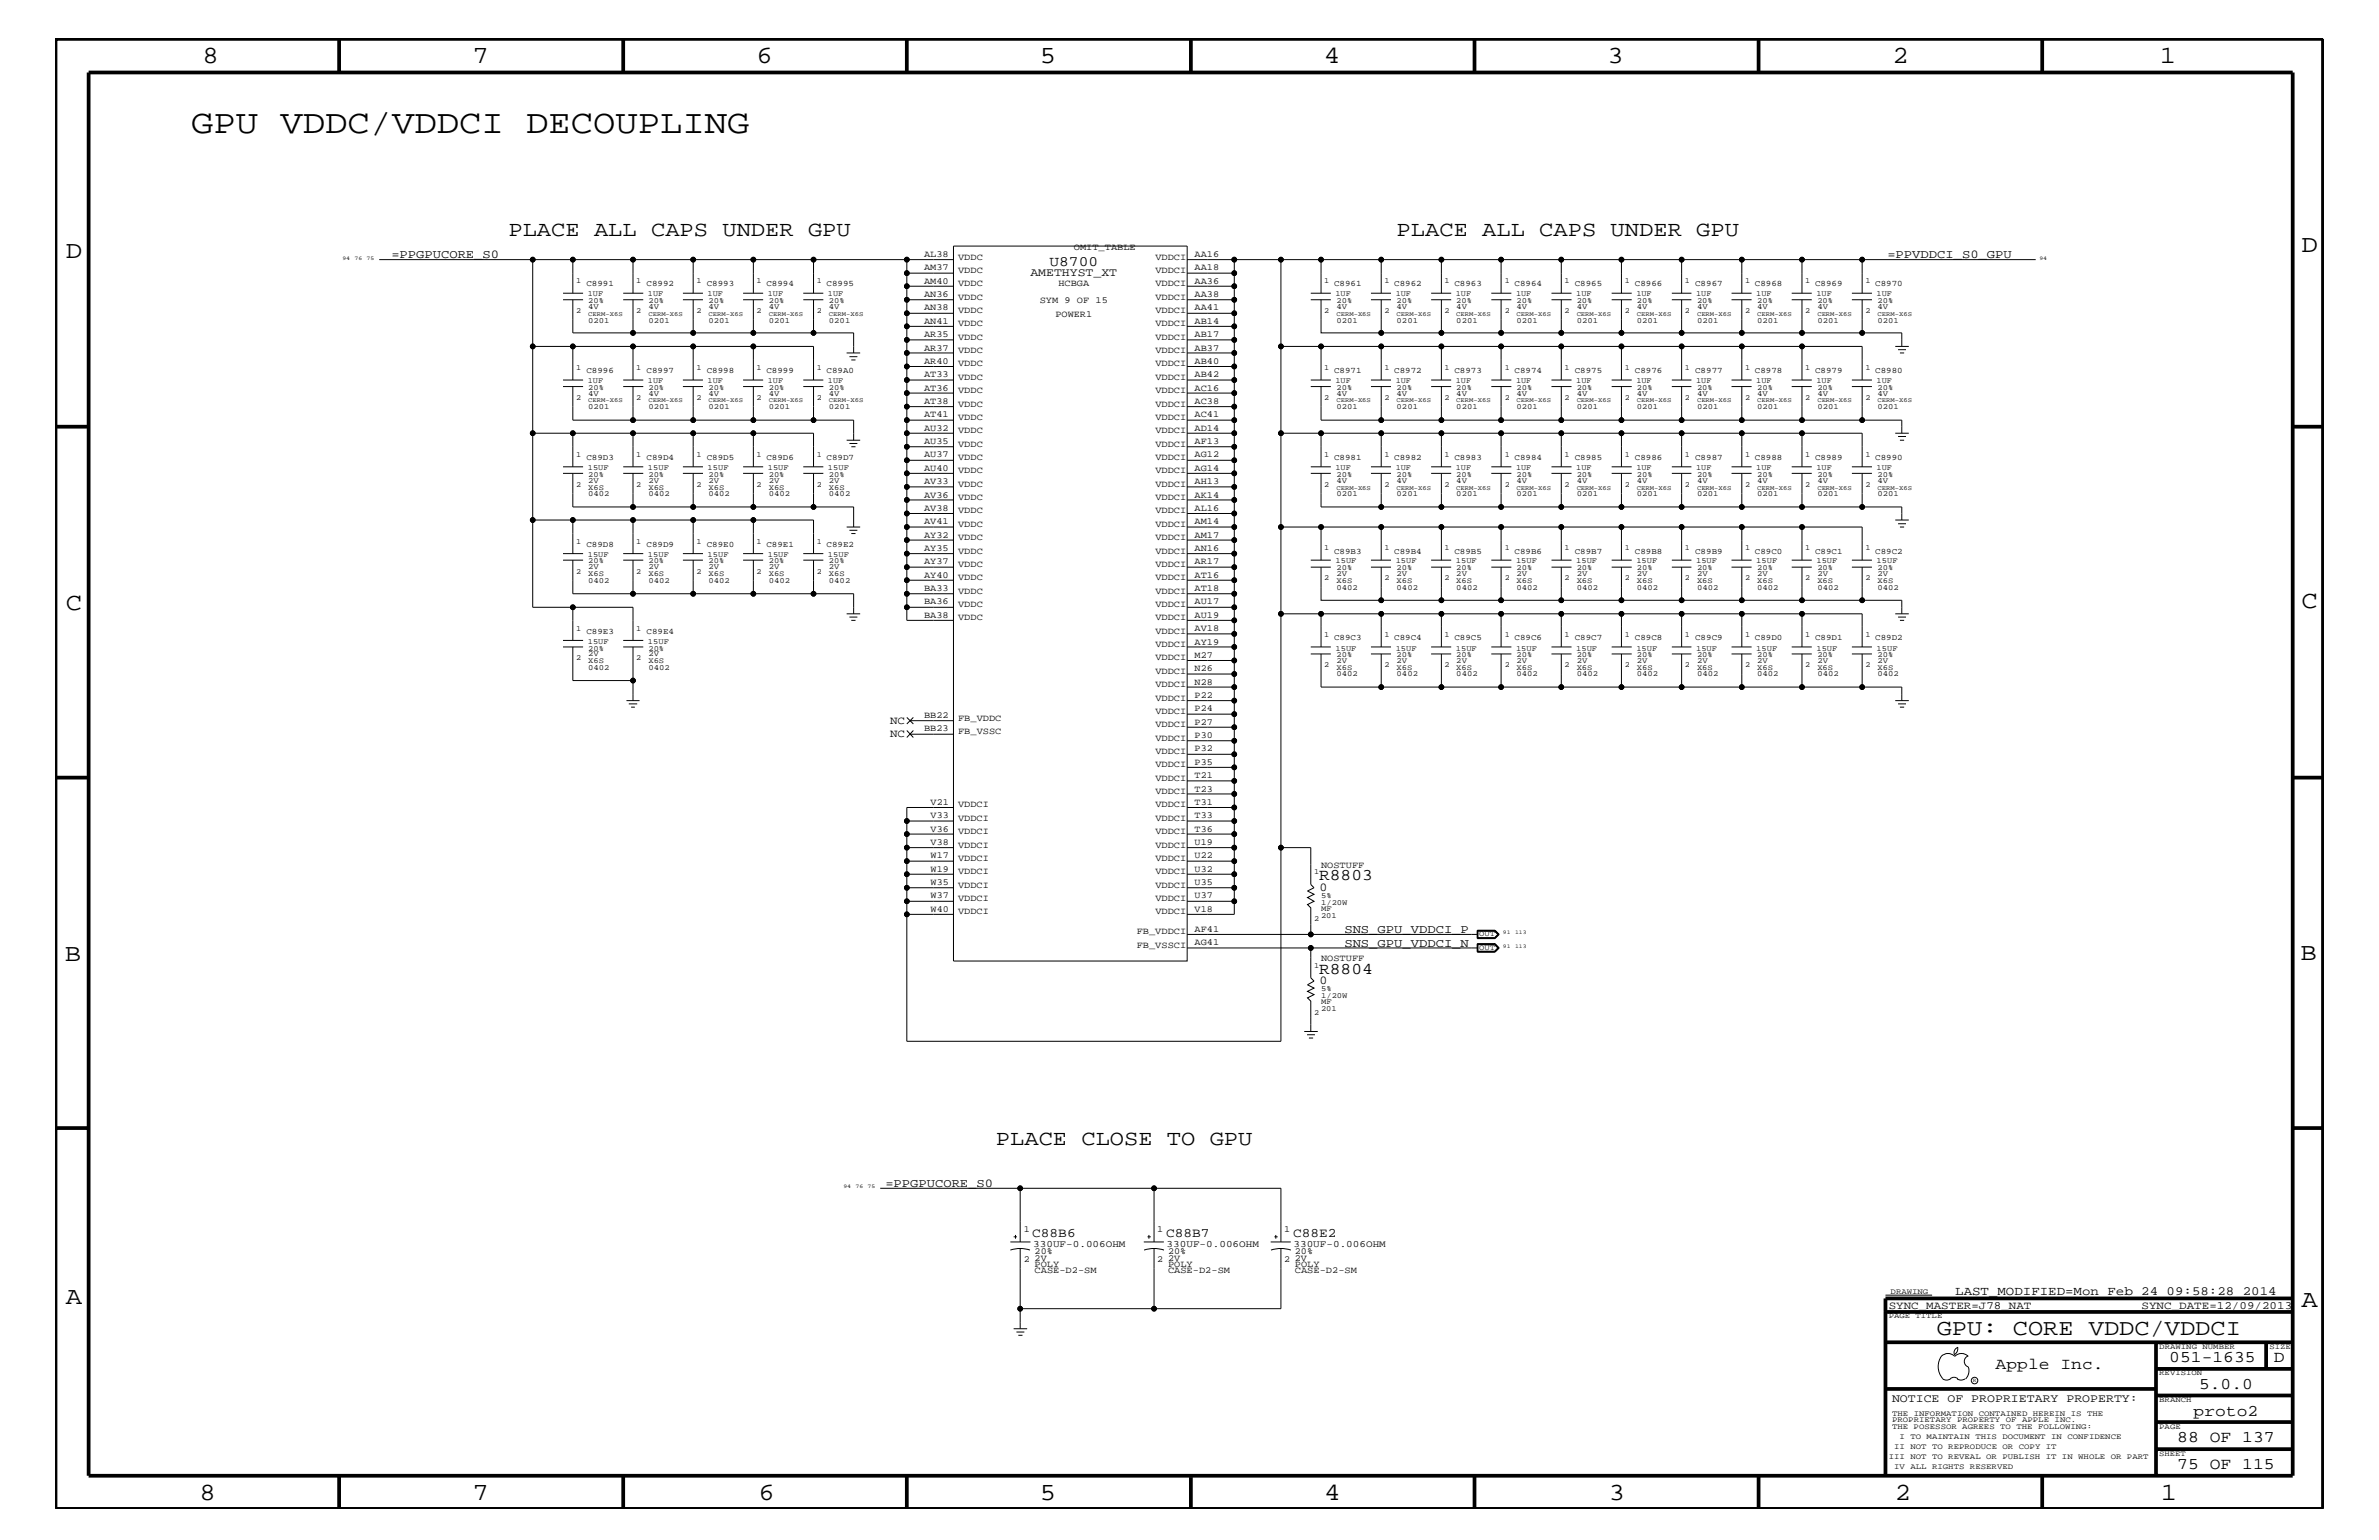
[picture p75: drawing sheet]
<svg xmlns="http://www.w3.org/2000/svg" width="432mm" height="279mm" viewBox="0 0 432 279" stroke-linecap="round" stroke-linejoin="round" font-family="sans-serif">
<defs><g id="words">
<text font-size="6.1" x="34.7" y="24.2">GPU VDDC/VDDCI DECOUPLING</text>
<g font-size="4.5">
<text x="36.7" y="11.5">8</text>
<text x="85.8" y="11.5">7</text>
<text x="137.3" y="11.5">6</text>
<text x="188.7" y="11.5">5</text>
<text x="240.3" y="11.5">4</text>
<text x="291.8" y="11.5">3</text>
<text x="343.5" y="11.5">2</text>
<text x="392" y="11.5">1</text>
<text x="11.9" y="46.8">D</text>
<text x="417.7" y="45.7">D</text>
<text x="11.9" y="110.6">C</text>
<text x="417.7" y="110.3">C</text>
<text x="11.8" y="174.3">B</text>
<text x="417.6" y="174.2">B</text>
<text x="11.9" y="236.7">A</text>
<text x="417.7" y="237.1">A</text>
<text x="36.2" y="272.1">8</text>
<text x="85.8" y="272.1">7</text>
<text x="137.7" y="272.1">6</text>
<text x="188.7" y="272.1">5</text>
<text x="240.4" y="272.1">4</text>
<text x="292" y="272.1">3</text>
<text x="343.9" y="272.1">2</text>
<text x="392.2" y="272.1">1</text>
</g>
<text font-size="4.1" x="351.5" y="242.3">GPU: CORE VDDC/VDDCI</text>
<g font-size="3.9">
<text x="92.3" y="42.9">PLACE ALL CAPS UNDER GPU</text>
<text x="253.5" y="42.9">PLACE ALL CAPS UNDER GPU</text>
<text x="180.8" y="207.8">PLACE CLOSE TO GPU</text>
</g>
<g font-size="3">
<text x="239.4" y="159.7">R8803</text>
<text x="239.4" y="176.7">R8804</text>
<text x="362.2" y="248.4">Apple Inc.</text>
<text x="393.7" y="247.1">051-1635</text>
<text x="399.2" y="252">5.0.0</text>
<text x="412.7" y="247.1">D</text>
<text x="398.1" y="256.8">proto2</text>
<text x="395.2" y="261.6">88 OF 137</text>
<text x="395.2" y="266.6">75 OF 115</text>
</g>
<text font-size="2.6" x="190.5" y="48.3">U8700</text>
<g font-size="2.4">
<text x="187.4" y="224.5">C88B6</text>
<text x="211.7" y="224.5">C88B7</text>
<text x="234.7" y="224.5">C88E2</text>
</g>
<text font-size="2.3" x="354.9" y="235">LAST_MODIFIED=Mon Feb 24 09:58:28 2014</text>
<g font-size="2.2">
<text x="71" y="46.8">=PPGPUCORE_S0</text>
<text x="342.6" y="46.8">=PPVDDCI_S0_GPU</text>
<text x="239.5" y="161.6">0</text>
<text x="244" y="169.3">SNS_GPU_VDDCI_P</text>
<text x="244" y="171.7">SNS_GPU_VDDCI_N</text>
<text x="239.5" y="178.5">0</text>
<text x="160.7" y="215.3">=PPGPUCORE_S0</text>
</g>
<g font-size="2.1">
<text x="187" y="50.2">AMETHYST_XT</text>
<text x="343.4" y="254.4">NOTICE OF PROPRIETARY PROPERTY:</text>
</g>
<g font-size="2">
<text x="161.5" y="131.3">NC</text>
<text x="161.5" y="133.8">NC</text>
<text x="342.8" y="237.4">SYNC_MASTER=J78_NAT</text>
<text x="388.7" y="237.4">SYNC_DATE=12/09/2013</text>
</g>
<g font-size="1.8">
<text x="187.5" y="226.2">330UF-0.006OHM</text>
<text x="211.8" y="226.2">330UF-0.006OHM</text>
<text x="234.8" y="226.2">330UF-0.006OHM</text>
</g>
<g font-size="1.7">
<text x="167.7" y="46.6">AL38</text>
<text x="173.9" y="47.1">VDDC</text>
<text x="194.9" y="45.3">OMIT_TABLE</text>
<text x="209.7" y="47.1">VDDCI</text>
<text x="216.8" y="46.6">AA16</text>
<text x="167.7" y="53.9">AN36</text>
<text x="167.7" y="51.5">AM40</text>
<text x="167.7" y="49.1">AM37</text>
<text x="173.9" y="51.9">VDDC</text>
<text x="173.9" y="49.6">VDDC</text>
<text x="192.1" y="51.9">HCBGA</text>
<text x="209.7" y="49.6">VDDCI</text>
<text x="209.7" y="51.9">VDDCI</text>
<text x="216.8" y="49.1">AA18</text>
<text x="216.8" y="51.5">AA36</text>
<text x="216.8" y="53.9">AA38</text>
<text x="167.7" y="58.7">AN41</text>
<text x="167.7" y="56.3">AN38</text>
<text x="173.9" y="59.2">VDDC</text>
<text x="173.9" y="56.8">VDDC</text>
<text x="173.9" y="54.4">VDDC</text>
<text x="188.7" y="55">SYM 9 OF 15</text>
<text x="191.6" y="57.4">POWER1</text>
<text x="209.7" y="54.4">VDDCI</text>
<text x="209.7" y="56.8">VDDCI</text>
<text x="209.7" y="59.2">VDDCI</text>
<text x="216.8" y="56.3">AA41</text>
<text x="216.8" y="58.7">AB14</text>
<text x="167.7" y="61.2">AR35</text>
<text x="167.7" y="66">AR40</text>
<text x="167.7" y="63.6">AR37</text>
<text x="173.9" y="61.7">VDDC</text>
<text x="173.9" y="64">VDDC</text>
<text x="209.7" y="61.7">VDDCI</text>
<text x="209.7" y="64">VDDCI</text>
<text x="216.8" y="61.2">AB17</text>
<text x="216.8" y="63.6">AB37</text>
<text x="216.8" y="66">AB40</text>
<text x="167.7" y="68.4">AT33</text>
<text x="167.7" y="70.9">AT36</text>
<text x="173.9" y="68.9">VDDC</text>
<text x="173.9" y="71.3">VDDC</text>
<text x="173.9" y="66.5">VDDC</text>
<text x="209.7" y="66.5">VDDCI</text>
<text x="209.7" y="68.9">VDDCI</text>
<text x="209.7" y="71.3">VDDCI</text>
<text x="216.8" y="68.4">AB42</text>
<text x="216.8" y="70.9">AC16</text>
<text x="167.7" y="73.3">AT38</text>
<text x="167.7" y="75.7">AT41</text>
<text x="173.9" y="73.8">VDDC</text>
<text x="173.9" y="76.2">VDDC</text>
<text x="209.7" y="73.8">VDDCI</text>
<text x="209.7" y="76.2">VDDCI</text>
<text x="216.8" y="73.3">AC38</text>
<text x="216.8" y="75.7">AC41</text>
<text x="167.7" y="78.2">AU32</text>
<text x="167.7" y="80.5">AU35</text>
<text x="167.7" y="83">AU37</text>
<text x="173.9" y="78.6">VDDC</text>
<text x="173.9" y="81.1">VDDC</text>
<text x="173.9" y="83.5">VDDC</text>
<text x="209.7" y="78.6">VDDCI</text>
<text x="209.7" y="81.1">VDDCI</text>
<text x="209.7" y="83.5">VDDCI</text>
<text x="216.8" y="78.2">AD14</text>
<text x="216.8" y="80.5">AF13</text>
<text x="216.8" y="83">AG12</text>
<text x="167.7" y="87.8">AV33</text>
<text x="167.7" y="85.4">AU40</text>
<text x="173.9" y="88.3">VDDC</text>
<text x="173.9" y="85.9">VDDC</text>
<text x="209.7" y="85.9">VDDCI</text>
<text x="209.7" y="88.3">VDDCI</text>
<text x="216.8" y="85.4">AG14</text>
<text x="216.8" y="87.8">AH13</text>
<text x="167.7" y="95.1">AV41</text>
<text x="167.7" y="92.7">AV38</text>
<text x="167.7" y="90.3">AV36</text>
<text x="173.9" y="95.6">VDDC</text>
<text x="173.9" y="93.2">VDDC</text>
<text x="173.9" y="90.7">VDDC</text>
<text x="209.7" y="90.7">VDDCI</text>
<text x="209.7" y="93.2">VDDCI</text>
<text x="209.7" y="95.6">VDDCI</text>
<text x="216.8" y="90.3">AK14</text>
<text x="216.8" y="92.7">AL16</text>
<text x="216.8" y="95.1">AM14</text>
<text x="167.7" y="99.9">AY35</text>
<text x="167.7" y="97.6">AY32</text>
<text x="173.9" y="100.4">VDDC</text>
<text x="173.9" y="98">VDDC</text>
<text x="209.7" y="98">VDDCI</text>
<text x="209.7" y="100.4">VDDCI</text>
<text x="216.8" y="97.6">AM17</text>
<text x="216.8" y="99.9">AN16</text>
<text x="167.7" y="102.4">AY37</text>
<text x="167.7" y="107.2">BA33</text>
<text x="167.7" y="104.8">AY40</text>
<text x="173.9" y="102.9">VDDC</text>
<text x="173.9" y="107.7">VDDC</text>
<text x="173.9" y="105.3">VDDC</text>
<text x="209.7" y="105.3">VDDCI</text>
<text x="209.7" y="102.9">VDDCI</text>
<text x="209.7" y="107.7">VDDCI</text>
<text x="216.8" y="104.8">AT16</text>
<text x="216.8" y="102.4">AR17</text>
<text x="216.8" y="107.2">AT18</text>
<text x="167.7" y="109.7">BA36</text>
<text x="167.7" y="112">BA38</text>
<text x="173.9" y="110.2">VDDC</text>
<text x="173.9" y="112.6">VDDC</text>
<text x="209.7" y="112.6">VDDCI</text>
<text x="209.7" y="110.2">VDDCI</text>
<text x="216.8" y="112">AU19</text>
<text x="216.8" y="109.7">AU17</text>
<text x="209.7" y="115">VDDCI</text>
<text x="209.7" y="117.4">VDDCI</text>
<text x="209.7" y="119.8">VDDCI</text>
<text x="216.8" y="114.5">AV18</text>
<text x="216.8" y="117">AY19</text>
<text x="216.8" y="119.3">M27</text>
<text x="209.7" y="122.3">VDDCI</text>
<text x="209.7" y="124.7">VDDCI</text>
<text x="216.8" y="121.8">N26</text>
<text x="216.8" y="124.2">N28</text>
<text x="167.7" y="130.2">BB22</text>
<text x="173.9" y="130.8">FB_VDDC</text>
<text x="209.7" y="127.1">VDDCI</text>
<text x="209.7" y="129.6">VDDCI</text>
<text x="209.7" y="131.9">VDDCI</text>
<text x="216.8" y="126.6">P22</text>
<text x="216.8" y="129.1">P24</text>
<text x="216.8" y="131.5">P27</text>
<text x="167.7" y="132.7">BB23</text>
<text x="173.9" y="133.2">FB_VSSC</text>
<text x="209.7" y="134.4">VDDCI</text>
<text x="209.7" y="136.8">VDDCI</text>
<text x="216.8" y="133.9">P30</text>
<text x="216.8" y="136.3">P32</text>
<text x="209.7" y="139.2">VDDCI</text>
<text x="209.7" y="141.7">VDDCI</text>
<text x="216.8" y="138.7">P35</text>
<text x="216.8" y="141.2">T21</text>
<text x="216.8" y="143.6">T23</text>
<text x="168.9" y="148.4">V33</text>
<text x="168.9" y="146">V21</text>
<text x="173.9" y="149">VDDCI</text>
<text x="173.9" y="146.5">VDDCI</text>
<text x="209.7" y="144">VDDCI</text>
<text x="209.7" y="146.5">VDDCI</text>
<text x="209.7" y="149">VDDCI</text>
<text x="216.8" y="146">T31</text>
<text x="216.8" y="148.4">T33</text>
<text x="168.9" y="155.7">W17</text>
<text x="168.9" y="153.3">V38</text>
<text x="168.9" y="150.9">V36</text>
<text x="173.9" y="153.8">VDDCI</text>
<text x="173.9" y="151.3">VDDCI</text>
<text x="209.7" y="151.3">VDDCI</text>
<text x="209.7" y="153.8">VDDCI</text>
<text x="216.8" y="150.9">T36</text>
<text x="216.8" y="153.3">U19</text>
<text x="216.8" y="155.7">U22</text>
<text x="168.9" y="160.6">W35</text>
<text x="168.9" y="158.2">W19</text>
<text x="173.9" y="161.1">VDDCI</text>
<text x="173.9" y="158.6">VDDCI</text>
<text x="173.9" y="156.2">VDDCI</text>
<text x="209.7" y="156.2">VDDCI</text>
<text x="209.7" y="158.6">VDDCI</text>
<text x="209.7" y="161.1">VDDCI</text>
<text x="216.8" y="158.2">U32</text>
<text x="216.8" y="160.6">U35</text>
<text x="239.8" y="157.4">NOSTUFF</text>
<text x="168.9" y="165.4">W40</text>
<text x="168.9" y="163">W37</text>
<text x="173.9" y="165.9">VDDCI</text>
<text x="173.9" y="163.5">VDDCI</text>
<text x="209.7" y="163.5">VDDCI</text>
<text x="209.7" y="165.9">VDDCI</text>
<text x="216.8" y="163">U37</text>
<text x="216.8" y="165.4">V18</text>
<text x="206.3" y="172">FB_VSSCI</text>
<text x="206.3" y="169.5">FB_VDDCI</text>
<text x="216.8" y="171.5">AG41</text>
<text x="216.8" y="169">AF41</text>
<text x="239.8" y="174.4">NOSTUFF</text>
<text x="185.8" y="223.5">1</text>
<text x="187.8" y="227.5">20%</text>
<text x="210.1" y="223.5">1</text>
<text x="212" y="227.5">20%</text>
<text x="233.1" y="223.5">1</text>
<text x="235" y="227.5">20%</text>
<text x="185.8" y="229">2</text>
<text x="187.8" y="228.7">2V</text>
<text x="187.8" y="231">CASE-D2-SM</text>
<text x="187.8" y="229.8">POLY</text>
<text x="210.1" y="229">2</text>
<text x="212" y="231">CASE-D2-SM</text>
<text x="212" y="229.8">POLY</text>
<text x="212" y="228.7">2V</text>
<text x="233.1" y="229">2</text>
<text x="235" y="231">CASE-D2-SM</text>
<text x="235" y="228.7">2V</text>
<text x="235" y="229.8">POLY</text>
</g>
<g font-size="1.5">
<text x="106.4" y="51.9">C8991</text>
<text x="117.3" y="51.9">C8992</text>
<text x="128.3" y="51.9">C8993</text>
<text x="139.1" y="51.9">C8994</text>
<text x="150" y="51.9">C8995</text>
<text x="242.1" y="51.9">C8961</text>
<text x="253.1" y="51.9">C8962</text>
<text x="264" y="51.9">C8963</text>
<text x="274.9" y="51.9">C8964</text>
<text x="285.8" y="51.9">C8965</text>
<text x="296.8" y="51.9">C8966</text>
<text x="307.7" y="51.9">C8967</text>
<text x="318.5" y="51.9">C8968</text>
<text x="329.4" y="51.9">C8969</text>
<text x="340.4" y="51.9">C8970</text>
<text x="106.4" y="67.7">C8996</text>
<text x="117.3" y="67.7">C8997</text>
<text x="128.3" y="67.7">C8998</text>
<text x="139.1" y="67.7">C8999</text>
<text x="150" y="67.7">C89A0</text>
<text x="242.1" y="67.7">C8971</text>
<text x="253.1" y="67.7">C8972</text>
<text x="264" y="67.7">C8973</text>
<text x="274.9" y="67.7">C8974</text>
<text x="285.8" y="67.7">C8975</text>
<text x="296.8" y="67.7">C8976</text>
<text x="307.7" y="67.7">C8977</text>
<text x="318.5" y="67.7">C8978</text>
<text x="329.4" y="67.7">C8979</text>
<text x="340.4" y="67.7">C8980</text>
<text x="106.4" y="83.5">C89D3</text>
<text x="117.3" y="83.5">C89D4</text>
<text x="128.3" y="83.5">C89D5</text>
<text x="139.1" y="83.5">C89D6</text>
<text x="150" y="83.5">C89D7</text>
<text x="242.1" y="83.5">C8981</text>
<text x="253.1" y="83.5">C8982</text>
<text x="264" y="83.5">C8983</text>
<text x="274.9" y="83.5">C8984</text>
<text x="285.8" y="83.5">C8985</text>
<text x="296.8" y="83.5">C8986</text>
<text x="307.7" y="83.5">C8987</text>
<text x="318.5" y="83.5">C8988</text>
<text x="329.4" y="83.5">C8989</text>
<text x="340.4" y="83.5">C8990</text>
<text x="106.4" y="99.3">C89D8</text>
<text x="117.3" y="99.3">C89D9</text>
<text x="128.3" y="99.3">C89E0</text>
<text x="139.1" y="99.3">C89E1</text>
<text x="150" y="99.3">C89E2</text>
<text x="242.1" y="100.4">C89B3</text>
<text x="253.1" y="100.4">C89B4</text>
<text x="264" y="100.4">C89B5</text>
<text x="274.9" y="100.4">C89B6</text>
<text x="285.8" y="100.4">C89B7</text>
<text x="296.8" y="100.4">C89B8</text>
<text x="307.7" y="100.4">C89B9</text>
<text x="318.5" y="100.4">C89C0</text>
<text x="329.4" y="100.4">C89C1</text>
<text x="340.4" y="100.4">C89C2</text>
<text x="106.4" y="115">C89E3</text>
<text x="117.3" y="115">C89E4</text>
<text x="242.1" y="116.2">C89C3</text>
<text x="253.1" y="116.2">C89C4</text>
<text x="264" y="116.2">C89C5</text>
<text x="274.9" y="116.2">C89C6</text>
<text x="285.8" y="116.2">C89C7</text>
<text x="296.8" y="116.2">C89C8</text>
<text x="307.7" y="116.2">C89C9</text>
<text x="318.5" y="116.2">C89D0</text>
<text x="329.4" y="116.2">C89D1</text>
<text x="340.4" y="116.2">C89D2</text>
</g>
<g font-size="1.4">
<text x="104.6" y="51.3">1</text>
<text x="106.7" y="53.8">1UF</text>
<text x="115.5" y="51.3">1</text>
<text x="117.6" y="53.8">1UF</text>
<text x="126.4" y="51.3">1</text>
<text x="128.4" y="53.8">1UF</text>
<text x="137.3" y="51.3">1</text>
<text x="139.4" y="53.8">1UF</text>
<text x="148.3" y="51.3">1</text>
<text x="150.3" y="53.8">1UF</text>
<text x="240.4" y="51.3">1</text>
<text x="242.4" y="53.8">1UF</text>
<text x="251.3" y="51.3">1</text>
<text x="253.3" y="53.8">1UF</text>
<text x="262.2" y="51.3">1</text>
<text x="264.2" y="53.8">1UF</text>
<text x="273.1" y="51.3">1</text>
<text x="275.2" y="53.8">1UF</text>
<text x="284" y="51.3">1</text>
<text x="286.1" y="53.8">1UF</text>
<text x="294.9" y="51.3">1</text>
<text x="297" y="53.8">1UF</text>
<text x="305.8" y="51.3">1</text>
<text x="307.8" y="53.8">1UF</text>
<text x="316.7" y="51.3">1</text>
<text x="318.8" y="53.8">1UF</text>
<text x="327.7" y="51.3">1</text>
<text x="329.7" y="53.8">1UF</text>
<text x="338.6" y="51.3">1</text>
<text x="340.6" y="53.8">1UF</text>
<text x="104.6" y="56.8">2</text>
<text x="106.8" y="56.1">4V</text>
<text x="106.8" y="58.5">0201</text>
<text x="106.8" y="55">20%</text>
<text x="115.5" y="56.8">2</text>
<text x="117.7" y="55">20%</text>
<text x="117.7" y="58.5">0201</text>
<text x="117.7" y="56.1">4V</text>
<text x="126.4" y="56.8">2</text>
<text x="128.6" y="56.1">4V</text>
<text x="128.6" y="55">20%</text>
<text x="128.6" y="58.5">0201</text>
<text x="137.3" y="56.8">2</text>
<text x="139.5" y="58.5">0201</text>
<text x="139.5" y="55">20%</text>
<text x="139.5" y="56.1">4V</text>
<text x="148.3" y="56.8">2</text>
<text x="150.5" y="55">20%</text>
<text x="150.5" y="58.5">0201</text>
<text x="150.5" y="56.1">4V</text>
<text x="240.4" y="56.8">2</text>
<text x="242.6" y="55">20%</text>
<text x="242.6" y="56.1">4V</text>
<text x="242.6" y="58.5">0201</text>
<text x="251.3" y="56.8">2</text>
<text x="253.5" y="55">20%</text>
<text x="253.5" y="56.1">4V</text>
<text x="253.5" y="58.5">0201</text>
<text x="262.2" y="56.8">2</text>
<text x="264.3" y="55">20%</text>
<text x="264.3" y="56.1">4V</text>
<text x="264.3" y="58.5">0201</text>
<text x="273.1" y="56.8">2</text>
<text x="275.3" y="55">20%</text>
<text x="275.3" y="56.1">4V</text>
<text x="275.3" y="58.5">0201</text>
<text x="284" y="56.8">2</text>
<text x="286.2" y="55">20%</text>
<text x="286.2" y="56.1">4V</text>
<text x="286.2" y="58.5">0201</text>
<text x="294.9" y="56.8">2</text>
<text x="297.1" y="55">20%</text>
<text x="297.1" y="56.1">4V</text>
<text x="297.1" y="58.5">0201</text>
<text x="305.8" y="56.8">2</text>
<text x="308" y="55">20%</text>
<text x="308" y="58.5">0201</text>
<text x="308" y="56.1">4V</text>
<text x="316.7" y="56.8">2</text>
<text x="318.9" y="55">20%</text>
<text x="318.9" y="56.1">4V</text>
<text x="318.9" y="58.5">0201</text>
<text x="327.7" y="56.8">2</text>
<text x="329.9" y="55">20%</text>
<text x="329.9" y="56.1">4V</text>
<text x="329.9" y="58.5">0201</text>
<text x="338.6" y="56.8">2</text>
<text x="340.8" y="56.1">4V</text>
<text x="340.8" y="58.5">0201</text>
<text x="340.8" y="55">20%</text>
<text x="104.6" y="67.1">1</text>
<text x="106.7" y="69.5">1UF</text>
<text x="106.8" y="71.8">4V</text>
<text x="106.8" y="70.7">20%</text>
<text x="115.5" y="67.1">1</text>
<text x="117.6" y="69.5">1UF</text>
<text x="117.7" y="71.8">4V</text>
<text x="117.7" y="70.7">20%</text>
<text x="126.4" y="67.1">1</text>
<text x="128.4" y="69.5">1UF</text>
<text x="128.6" y="70.7">20%</text>
<text x="128.6" y="71.8">4V</text>
<text x="137.3" y="67.1">1</text>
<text x="139.4" y="69.5">1UF</text>
<text x="139.5" y="70.7">20%</text>
<text x="139.5" y="71.8">4V</text>
<text x="148.3" y="67.1">1</text>
<text x="150.3" y="69.5">1UF</text>
<text x="150.5" y="71.8">4V</text>
<text x="150.5" y="70.7">20%</text>
<text x="240.4" y="67.1">1</text>
<text x="242.4" y="69.5">1UF</text>
<text x="242.6" y="71.8">4V</text>
<text x="242.6" y="70.7">20%</text>
<text x="251.3" y="67.1">1</text>
<text x="253.3" y="69.5">1UF</text>
<text x="253.5" y="71.8">4V</text>
<text x="253.5" y="70.7">20%</text>
<text x="262.2" y="67.1">1</text>
<text x="264.2" y="69.5">1UF</text>
<text x="264.3" y="70.7">20%</text>
<text x="264.3" y="71.8">4V</text>
<text x="273.1" y="67.1">1</text>
<text x="275.2" y="69.5">1UF</text>
<text x="275.3" y="71.8">4V</text>
<text x="275.3" y="70.7">20%</text>
<text x="284" y="67.1">1</text>
<text x="286.1" y="69.5">1UF</text>
<text x="286.2" y="71.8">4V</text>
<text x="286.2" y="70.7">20%</text>
<text x="294.9" y="67.1">1</text>
<text x="297" y="69.5">1UF</text>
<text x="297.1" y="70.7">20%</text>
<text x="297.1" y="71.8">4V</text>
<text x="305.8" y="67.1">1</text>
<text x="307.8" y="69.5">1UF</text>
<text x="308" y="70.7">20%</text>
<text x="308" y="71.8">4V</text>
<text x="316.7" y="67.1">1</text>
<text x="318.8" y="69.5">1UF</text>
<text x="318.9" y="70.7">20%</text>
<text x="318.9" y="71.8">4V</text>
<text x="327.7" y="67.1">1</text>
<text x="329.7" y="69.5">1UF</text>
<text x="329.9" y="71.8">4V</text>
<text x="329.9" y="70.7">20%</text>
<text x="338.6" y="67.1">1</text>
<text x="340.6" y="69.5">1UF</text>
<text x="340.8" y="71.8">4V</text>
<text x="340.8" y="70.7">20%</text>
<text x="104.6" y="72.6">2</text>
<text x="106.8" y="74.3">0201</text>
<text x="115.5" y="72.6">2</text>
<text x="117.7" y="74.3">0201</text>
<text x="126.4" y="72.6">2</text>
<text x="128.6" y="74.3">0201</text>
<text x="137.3" y="72.6">2</text>
<text x="139.5" y="74.3">0201</text>
<text x="148.3" y="72.6">2</text>
<text x="150.5" y="74.3">0201</text>
<text x="240.4" y="72.6">2</text>
<text x="242.6" y="74.3">0201</text>
<text x="251.3" y="72.6">2</text>
<text x="253.5" y="74.3">0201</text>
<text x="262.2" y="72.6">2</text>
<text x="264.3" y="74.3">0201</text>
<text x="273.1" y="72.6">2</text>
<text x="275.3" y="74.3">0201</text>
<text x="284" y="72.6">2</text>
<text x="286.2" y="74.3">0201</text>
<text x="294.9" y="72.6">2</text>
<text x="297.1" y="74.3">0201</text>
<text x="305.8" y="72.6">2</text>
<text x="308" y="74.3">0201</text>
<text x="316.7" y="72.6">2</text>
<text x="318.9" y="74.3">0201</text>
<text x="327.7" y="72.6">2</text>
<text x="329.9" y="74.3">0201</text>
<text x="338.6" y="72.6">2</text>
<text x="340.8" y="74.3">0201</text>
<text x="104.6" y="82.8">1</text>
<text x="115.5" y="82.8">1</text>
<text x="126.4" y="82.8">1</text>
<text x="137.3" y="82.8">1</text>
<text x="148.3" y="82.8">1</text>
<text x="240.4" y="82.8">1</text>
<text x="251.3" y="82.8">1</text>
<text x="262.2" y="82.8">1</text>
<text x="273.1" y="82.8">1</text>
<text x="284" y="82.8">1</text>
<text x="294.9" y="82.8">1</text>
<text x="305.8" y="82.8">1</text>
<text x="316.7" y="82.8">1</text>
<text x="327.7" y="82.8">1</text>
<text x="338.6" y="82.8">1</text>
<text x="104.6" y="88.3">2</text>
<text x="106.7" y="85.3">15UF</text>
<text x="106.8" y="86.5">20%</text>
<text x="106.8" y="88.8">X6S</text>
<text x="106.8" y="87.6">2V</text>
<text x="115.5" y="88.3">2</text>
<text x="117.6" y="85.3">15UF</text>
<text x="117.7" y="88.8">X6S</text>
<text x="117.7" y="86.5">20%</text>
<text x="117.7" y="87.6">2V</text>
<text x="126.4" y="88.3">2</text>
<text x="128.4" y="85.3">15UF</text>
<text x="128.6" y="87.6">2V</text>
<text x="128.6" y="86.5">20%</text>
<text x="128.6" y="88.8">X6S</text>
<text x="137.3" y="88.3">2</text>
<text x="139.4" y="85.3">15UF</text>
<text x="139.5" y="87.6">2V</text>
<text x="139.5" y="88.8">X6S</text>
<text x="139.5" y="86.5">20%</text>
<text x="148.3" y="88.3">2</text>
<text x="150.3" y="85.3">15UF</text>
<text x="150.5" y="88.8">X6S</text>
<text x="150.5" y="87.6">2V</text>
<text x="150.5" y="86.5">20%</text>
<text x="240.4" y="88.3">2</text>
<text x="242.4" y="85.3">1UF</text>
<text x="242.6" y="86.5">20%</text>
<text x="242.6" y="87.6">4V</text>
<text x="251.3" y="88.3">2</text>
<text x="253.3" y="85.3">1UF</text>
<text x="253.5" y="86.5">20%</text>
<text x="253.5" y="87.6">4V</text>
<text x="262.2" y="88.3">2</text>
<text x="264.2" y="85.3">1UF</text>
<text x="264.3" y="86.5">20%</text>
<text x="264.3" y="87.6">4V</text>
<text x="273.1" y="88.3">2</text>
<text x="275.2" y="85.3">1UF</text>
<text x="275.3" y="86.5">20%</text>
<text x="275.3" y="87.6">4V</text>
<text x="284" y="88.3">2</text>
<text x="286.1" y="85.3">1UF</text>
<text x="286.2" y="86.5">20%</text>
<text x="286.2" y="87.6">4V</text>
<text x="294.9" y="88.3">2</text>
<text x="297" y="85.3">1UF</text>
<text x="297.1" y="86.5">20%</text>
<text x="297.1" y="87.6">4V</text>
<text x="305.8" y="88.3">2</text>
<text x="307.8" y="85.3">1UF</text>
<text x="308" y="86.5">20%</text>
<text x="308" y="87.6">4V</text>
<text x="316.7" y="88.3">2</text>
<text x="318.8" y="85.3">1UF</text>
<text x="318.9" y="86.5">20%</text>
<text x="318.9" y="87.6">4V</text>
<text x="327.7" y="88.3">2</text>
<text x="329.7" y="85.3">1UF</text>
<text x="329.9" y="87.6">4V</text>
<text x="329.9" y="86.5">20%</text>
<text x="338.6" y="88.3">2</text>
<text x="340.6" y="85.3">1UF</text>
<text x="340.8" y="86.5">20%</text>
<text x="340.8" y="87.6">4V</text>
<text x="106.8" y="90">0402</text>
<text x="117.7" y="90">0402</text>
<text x="128.6" y="90">0402</text>
<text x="139.5" y="90">0402</text>
<text x="150.5" y="90">0402</text>
<text x="242.6" y="90">0201</text>
<text x="253.5" y="90">0201</text>
<text x="264.3" y="90">0201</text>
<text x="275.3" y="90">0201</text>
<text x="286.2" y="90">0201</text>
<text x="297.1" y="90">0201</text>
<text x="308" y="90">0201</text>
<text x="318.9" y="90">0201</text>
<text x="329.9" y="90">0201</text>
<text x="340.8" y="90">0201</text>
<text x="104.6" y="98.7">1</text>
<text x="106.7" y="101">15UF</text>
<text x="115.5" y="98.7">1</text>
<text x="117.6" y="101">15UF</text>
<text x="126.4" y="98.7">1</text>
<text x="128.4" y="101">15UF</text>
<text x="137.3" y="98.7">1</text>
<text x="139.4" y="101">15UF</text>
<text x="148.3" y="98.7">1</text>
<text x="150.3" y="101">15UF</text>
<text x="240.4" y="99.9">1</text>
<text x="251.3" y="99.9">1</text>
<text x="262.2" y="99.9">1</text>
<text x="273.1" y="99.9">1</text>
<text x="284" y="99.9">1</text>
<text x="294.9" y="99.9">1</text>
<text x="305.8" y="99.9">1</text>
<text x="316.7" y="99.9">1</text>
<text x="327.7" y="99.9">1</text>
<text x="338.6" y="99.9">1</text>
<text x="104.6" y="104.1">2</text>
<text x="106.8" y="105.8">0402</text>
<text x="106.8" y="104.6">X6S</text>
<text x="106.8" y="103.3">2V</text>
<text x="106.8" y="102.2">20%</text>
<text x="115.5" y="104.1">2</text>
<text x="117.7" y="104.6">X6S</text>
<text x="117.7" y="102.2">20%</text>
<text x="117.7" y="103.3">2V</text>
<text x="117.7" y="105.8">0402</text>
<text x="126.4" y="104.1">2</text>
<text x="128.6" y="104.6">X6S</text>
<text x="128.6" y="103.3">2V</text>
<text x="128.6" y="105.8">0402</text>
<text x="128.6" y="102.2">20%</text>
<text x="137.3" y="104.1">2</text>
<text x="139.5" y="103.3">2V</text>
<text x="139.5" y="104.6">X6S</text>
<text x="139.5" y="105.8">0402</text>
<text x="139.5" y="102.2">20%</text>
<text x="148.3" y="104.1">2</text>
<text x="150.5" y="104.6">X6S</text>
<text x="150.5" y="103.3">2V</text>
<text x="150.5" y="105.8">0402</text>
<text x="150.5" y="102.2">20%</text>
<text x="240.4" y="105.3">2</text>
<text x="242.4" y="102.2">15UF</text>
<text x="242.6" y="103.5">20%</text>
<text x="242.6" y="104.6">2V</text>
<text x="242.6" y="105.8">X6S</text>
<text x="242.6" y="107">0402</text>
<text x="251.3" y="105.3">2</text>
<text x="253.3" y="102.2">15UF</text>
<text x="253.5" y="105.8">X6S</text>
<text x="253.5" y="103.5">20%</text>
<text x="253.5" y="104.6">2V</text>
<text x="253.5" y="107">0402</text>
<text x="262.2" y="105.3">2</text>
<text x="264.2" y="102.2">15UF</text>
<text x="264.3" y="105.8">X6S</text>
<text x="264.3" y="103.5">20%</text>
<text x="264.3" y="104.6">2V</text>
<text x="264.3" y="107">0402</text>
<text x="273.1" y="105.3">2</text>
<text x="275.2" y="102.2">15UF</text>
<text x="275.3" y="105.8">X6S</text>
<text x="275.3" y="103.5">20%</text>
<text x="275.3" y="104.6">2V</text>
<text x="275.3" y="107">0402</text>
<text x="284" y="105.3">2</text>
<text x="286.1" y="102.2">15UF</text>
<text x="286.2" y="107">0402</text>
<text x="286.2" y="105.8">X6S</text>
<text x="286.2" y="103.5">20%</text>
<text x="286.2" y="104.6">2V</text>
<text x="294.9" y="105.3">2</text>
<text x="297" y="102.2">15UF</text>
<text x="297.1" y="103.5">20%</text>
<text x="297.1" y="104.6">2V</text>
<text x="297.1" y="105.8">X6S</text>
<text x="297.1" y="107">0402</text>
<text x="305.8" y="105.3">2</text>
<text x="307.8" y="102.2">15UF</text>
<text x="308" y="105.8">X6S</text>
<text x="308" y="104.6">2V</text>
<text x="308" y="103.5">20%</text>
<text x="308" y="107">0402</text>
<text x="316.7" y="105.3">2</text>
<text x="318.8" y="102.2">15UF</text>
<text x="318.9" y="105.8">X6S</text>
<text x="318.9" y="103.5">20%</text>
<text x="318.9" y="104.6">2V</text>
<text x="318.9" y="107">0402</text>
<text x="327.7" y="105.3">2</text>
<text x="329.7" y="102.2">15UF</text>
<text x="329.9" y="103.5">20%</text>
<text x="329.9" y="105.8">X6S</text>
<text x="329.9" y="104.6">2V</text>
<text x="329.9" y="107">0402</text>
<text x="338.6" y="105.3">2</text>
<text x="340.6" y="102.2">15UF</text>
<text x="340.8" y="105.8">X6S</text>
<text x="340.8" y="103.5">20%</text>
<text x="340.8" y="104.6">2V</text>
<text x="340.8" y="107">0402</text>
<text x="104.6" y="119.8">2</text>
<text x="104.6" y="114.4">1</text>
<text x="106.7" y="116.8">15UF</text>
<text x="106.8" y="118.1">20%</text>
<text x="106.8" y="119.1">2V</text>
<text x="115.5" y="119.8">2</text>
<text x="115.5" y="114.4">1</text>
<text x="117.6" y="116.8">15UF</text>
<text x="117.7" y="118.1">20%</text>
<text x="117.7" y="119.1">2V</text>
<text x="240.4" y="115.6">1</text>
<text x="242.4" y="118.1">15UF</text>
<text x="242.6" y="119.2">20%</text>
<text x="251.3" y="115.6">1</text>
<text x="253.3" y="118.1">15UF</text>
<text x="253.5" y="119.2">20%</text>
<text x="262.2" y="115.6">1</text>
<text x="264.2" y="118.1">15UF</text>
<text x="264.3" y="119.2">20%</text>
<text x="273.1" y="115.6">1</text>
<text x="275.2" y="118.1">15UF</text>
<text x="275.3" y="119.2">20%</text>
<text x="284" y="115.6">1</text>
<text x="286.1" y="118.1">15UF</text>
<text x="286.2" y="119.2">20%</text>
<text x="294.9" y="115.6">1</text>
<text x="297" y="118.1">15UF</text>
<text x="297.1" y="119.2">20%</text>
<text x="305.8" y="115.6">1</text>
<text x="307.8" y="118.1">15UF</text>
<text x="308" y="119.2">20%</text>
<text x="316.7" y="115.6">1</text>
<text x="318.8" y="118.1">15UF</text>
<text x="318.9" y="119.2">20%</text>
<text x="327.7" y="115.6">1</text>
<text x="329.7" y="118.1">15UF</text>
<text x="329.9" y="119.2">20%</text>
<text x="338.6" y="115.6">1</text>
<text x="340.6" y="118.1">15UF</text>
<text x="340.8" y="119.2">20%</text>
<text x="106.8" y="121.5">0402</text>
<text x="106.8" y="120.3">X6S</text>
<text x="117.7" y="120.3">X6S</text>
<text x="117.7" y="121.5">0402</text>
<text x="240.4" y="121">2</text>
<text x="242.6" y="121.5">X6S</text>
<text x="242.6" y="120.3">2V</text>
<text x="242.6" y="122.7">0402</text>
<text x="251.3" y="121">2</text>
<text x="253.5" y="121.5">X6S</text>
<text x="253.5" y="120.3">2V</text>
<text x="253.5" y="122.7">0402</text>
<text x="262.2" y="121">2</text>
<text x="264.3" y="121.5">X6S</text>
<text x="264.3" y="120.3">2V</text>
<text x="264.3" y="122.7">0402</text>
<text x="273.1" y="121">2</text>
<text x="275.3" y="121.5">X6S</text>
<text x="275.3" y="120.3">2V</text>
<text x="275.3" y="122.7">0402</text>
<text x="284" y="121">2</text>
<text x="286.2" y="120.3">2V</text>
<text x="286.2" y="122.7">0402</text>
<text x="286.2" y="121.5">X6S</text>
<text x="294.9" y="121">2</text>
<text x="297.1" y="120.3">2V</text>
<text x="297.1" y="122.7">0402</text>
<text x="297.1" y="121.5">X6S</text>
<text x="305.8" y="121">2</text>
<text x="308" y="121.5">X6S</text>
<text x="308" y="120.3">2V</text>
<text x="308" y="122.7">0402</text>
<text x="316.7" y="121">2</text>
<text x="318.9" y="121.5">X6S</text>
<text x="318.9" y="120.3">2V</text>
<text x="318.9" y="122.7">0402</text>
<text x="327.7" y="121">2</text>
<text x="329.9" y="121.5">X6S</text>
<text x="329.9" y="120.3">2V</text>
<text x="329.9" y="122.7">0402</text>
<text x="338.6" y="121">2</text>
<text x="340.8" y="120.3">2V</text>
<text x="340.8" y="121.5">X6S</text>
<text x="340.8" y="122.7">0402</text>
<text x="238.5" y="158.6">1</text>
<text x="238.5" y="167.1">2</text>
<text x="239.8" y="166.5">201</text>
<text x="239.8" y="162.8">5%</text>
<text x="239.8" y="164.1">1/20W</text>
<text x="239.8" y="165.3">MF</text>
<text x="268.5" y="169.9">OUT</text>
<text x="268.5" y="172.3">OUT</text>
<text x="238.5" y="175.6">1</text>
<text x="239.8" y="179.9">5%</text>
<text x="238.5" y="184.1">2</text>
<text x="239.8" y="183.5">201</text>
<text x="239.8" y="181">1/20W</text>
<text x="239.8" y="182.2">MF</text>
<text x="342.8" y="239.2">PAGE TITLE</text>
<text x="343.2" y="234.7">DRAWING</text>
<text x="391.9" y="244.7">DRAWING NUMBER</text>
<text x="411.9" y="244.7">SIZE</text>
<text x="391.9" y="249.5">REVISION</text>
<text x="343.4" y="256.8">THE INFORMATION CONTAINED HEREIN IS THE</text>
<text x="391.9" y="254.4">BRANCH</text>
<text x="343.4" y="258">PROPRIETARY PROPERTY OF APPLE INC.</text>
<text x="343.4" y="259.3">THE POSESSOR AGREES TO THE FOLLOWING:</text>
<text x="343.8" y="262.9">II NOT TO REPRODUCE OR COPY IT</text>
<text x="344.8" y="261.1">I TO MAINTAIN THIS DOCUMENT IN CONFIDENCE</text>
<text x="391.9" y="259.3">PAGE</text>
<text x="342.8" y="264.7">III NOT TO REVEAL OR PUBLISH IT IN WHOLE OR PART</text>
<text x="343.8" y="266.6">IV ALL RIGHTS RESERVED</text>
<text x="391.9" y="264.1">SHEET</text>
</g>
<g font-size="1.2">
<text x="106.8" y="57.3">CERM-X6S</text>
<text x="117.7" y="57.3">CERM-X6S</text>
<text x="128.6" y="57.3">CERM-X6S</text>
<text x="139.5" y="57.3">CERM-X6S</text>
<text x="150.5" y="57.3">CERM-X6S</text>
<text x="242.6" y="57.3">CERM-X6S</text>
<text x="253.5" y="57.3">CERM-X6S</text>
<text x="264.3" y="57.3">CERM-X6S</text>
<text x="275.3" y="57.3">CERM-X6S</text>
<text x="286.2" y="57.3">CERM-X6S</text>
<text x="297.1" y="57.3">CERM-X6S</text>
<text x="308" y="57.3">CERM-X6S</text>
<text x="318.9" y="57.3">CERM-X6S</text>
<text x="329.9" y="57.3">CERM-X6S</text>
<text x="340.8" y="57.3">CERM-X6S</text>
<text x="106.8" y="73">CERM-X6S</text>
<text x="117.7" y="73">CERM-X6S</text>
<text x="128.6" y="73">CERM-X6S</text>
<text x="139.5" y="73">CERM-X6S</text>
<text x="150.5" y="73">CERM-X6S</text>
<text x="242.6" y="73">CERM-X6S</text>
<text x="253.5" y="73">CERM-X6S</text>
<text x="264.3" y="73">CERM-X6S</text>
<text x="275.3" y="73">CERM-X6S</text>
<text x="286.2" y="73">CERM-X6S</text>
<text x="297.1" y="73">CERM-X6S</text>
<text x="308" y="73">CERM-X6S</text>
<text x="318.9" y="73">CERM-X6S</text>
<text x="329.9" y="73">CERM-X6S</text>
<text x="340.8" y="73">CERM-X6S</text>
<text x="242.6" y="88.8">CERM-X6S</text>
<text x="253.5" y="88.8">CERM-X6S</text>
<text x="264.3" y="88.8">CERM-X6S</text>
<text x="275.3" y="88.8">CERM-X6S</text>
<text x="286.2" y="88.8">CERM-X6S</text>
<text x="297.1" y="88.8">CERM-X6S</text>
<text x="308" y="88.8">CERM-X6S</text>
<text x="318.9" y="88.8">CERM-X6S</text>
<text x="329.9" y="88.8">CERM-X6S</text>
<text x="340.8" y="88.8">CERM-X6S</text>
</g>
<g font-size="1">
<text x="62.1" y="47.1">94</text>
<text x="64.3" y="47.1">76</text>
<text x="66.5" y="47.1">75</text>
<text x="370.2" y="47.1">94</text>
<text x="272.8" y="169.5">91</text>
<text x="272.8" y="172">91</text>
<text x="275" y="169.5">113</text>
<text x="275" y="172">113</text>
<text x="153.1" y="215.6">94</text>
<text x="155.3" y="215.6">76</text>
<text x="157.5" y="215.6">75</text>
<text x="358.1" y="250.7">R</text>
</g>
</g></defs>
<g fill="none" stroke="#000" stroke-width=".18">
<path d="M68.8 47.1h27.9v15.8M96.7 47.1h7.3M102.2 54.4h3.6M102.2 53.2h3.6M104 53.2v-6.1h10.9v6.1M104 54.4v6h10.9M113.1 54.4h3.7M113.1 53.2h3.7M114.9 54.4v6h10.9M114.9 47.1h21.8M124 54.4h3.6M124 53.2h3.6"/>
<path d="M125.8 54.4v6h10.9M125.8 47.1v6.1M134.9 54.4h3.6M134.9 53.2h3.6M136.7 54.4v6h11M136.7 53.2v-6.1h11v6.1M145.8 54.4h3.6M145.8 53.2h3.6M147.7 54.4v6h7.2v3.6M147.7 47.1h25.4M164.6 47.1v2.5h8.5M164.6 49.6v2.3h8.5"/>
<path d="M164.6 56.8v2.4h8.5M164.6 51.9v2.5M164.6 59.2v2.5M173.1 44.6h42.4v129.8h-42.4zM173.1 54.4h-8.5v2.4h8.5M215.5 59.2h8.5v2.5M215.5 54.4h8.5M215.5 56.8h8.5M215.5 51.9h8.5M215.5 49.6h8.5M215.5 47.1h24.3M224 47.1v12.1"/>
<path d="M232.5 47.1v15.8h7.3M237.9 54.4h3.7M237.9 53.2h3.7M239.8 54.4v6h10.9M248.8 54.4h3.7M248.8 53.2h3.7M250.7 54.4v6h10.9M250.7 47.1h-10.9v6.1M250.7 47.1v6.1M250.7 47.1h21.8M259.8 54.4h3.6M259.8 53.2h3.6"/>
<path d="M261.6 54.4v6h10.9M261.6 47.1v6.1M270.7 54.4h3.6M270.7 53.2h3.6M272.5 54.4v6h10.9M281.6 54.4h3.6M281.6 53.2h3.6M283.4 47.1h-10.9v6.1M283.4 47.1v6.1M283.4 54.4v6M283.4 47.1h10.9M292.5 54.4h3.7"/>
<path d="M292.5 53.2h3.7M294.3 54.4v6h21.8M303.4 54.4h3.6M303.4 53.2h3.6M305.2 47.1h-10.9v6.1M305.2 47.1v6.1M305.2 54.4v6M305.2 47.1h21.9M314.3 54.4h3.6M314.3 53.2h3.6M316.1 54.4v6h11M316.1 47.1v6.1"/>
<path d="M325.2 54.4h3.6M325.2 53.2h3.6M327.1 54.4v6h10.9M336.1 54.4h3.7M336.1 53.2h3.7M338 54.4v6h7.2v2.5M338 47.1h-10.9v6.1M338 47.1v6.1M338 47.1h31.5M96.7 78.6h7.3M96.7 78.6v31.6h7.3M102.2 70.1h3.6"/>
<path d="M102.2 68.9h3.6M104 62.9h-7.3v15.7M104 70.1v6.1h21.8M113.1 70.1h3.7M113.1 68.9h3.7M114.9 78.6h-10.9v6.1M114.9 62.9h-10.9v6M114.9 62.9v6M114.9 70.1v6.1M114.9 78.6v6.1M114.9 62.9h21.8M114.9 78.6h21.8"/>
<path d="M124 70.1h3.6M124 68.9h3.6M125.8 70.1v6.1h10.9M125.8 62.9v6M125.8 78.6v6.1M134.9 70.1h3.6M134.9 68.9h3.6M136.7 68.9v-6h11v6M136.7 70.1v6.1M136.7 76.2h18.2v3.7M145.8 70.1h3.6M145.8 68.9h3.6"/>
<path d="M147.7 70.1v6.1M153.7 79.9h2.4M153.7 64h2.4M154.2 64.7h1.4M154.5 65.3h.8M164.6 64v2.5h8.5M164.6 68.9v2.4h8.5M164.6 68.9h8.5M164.6 78.6h8.5M164.6 73.8h8.5M164.6 76.2h8.5M164.6 66.5v2.4"/>
<path d="M164.6 71.3v9.8M173.1 61.7h-8.5v2.3h8.5M215.5 73.8h8.5v2.4M215.5 68.9h8.5v2.4M215.5 64h8.5M215.5 78.6h8.5M215.5 71.3h8.5M215.5 76.2h8.5M215.5 61.7h8.5M215.5 66.5h8.5M224 61.7v7.2M224 71.3v2.5"/>
<path d="M224 76.2v17M232.5 62.9v15.7h7.3M232.5 78.6v17h7.3M237.9 70.1h3.7M237.9 68.9h3.7M239.8 70.1v6.1h21.8M248.8 70.1h3.7M248.8 68.9h3.7M250.7 62.9h-10.9v6M250.7 78.6h-10.9v6.1M250.7 62.9v6M250.7 70.1v6.1"/>
<path d="M250.7 78.6v6.1M250.7 62.9h21.8M250.7 78.6h21.8M259.8 70.1h3.6M259.8 68.9h3.6M261.6 70.1v6.1h10.9M261.6 62.9v6M261.6 78.6v6.1M270.7 70.1h3.6M270.7 68.9h3.6M272.5 70.1v6.1M272.5 76.2h43.6"/>
<path d="M281.6 70.1h3.6M281.6 68.9h3.6M283.4 62.9h-10.9v6M283.4 78.6h-10.9v6.1M283.4 62.9v6M283.4 70.1v6.1M283.4 78.6v6.1M283.4 62.9h10.9M283.4 78.6h10.9M283.4 60.4h10.9M292.5 70.1h3.7M292.5 68.9h3.7"/>
<path d="M294.3 70.1v6.1M303.4 70.1h3.6M303.4 68.9h3.6M305.2 62.9h-10.9v6M305.2 78.6h-10.9v6.1M305.2 62.9v6M305.2 70.1v6.1M305.2 78.6v6.1M305.2 62.9h21.9M305.2 78.6h21.9M314.3 70.1h3.6M314.3 68.9h3.6"/>
<path d="M316.1 70.1v6.1h11M316.1 62.9v6M316.1 78.6v6.1M325.2 70.1h3.6M325.2 68.9h3.6M327.1 68.9v-6h10.9v6M327.1 70.1v6.1M327.1 76.2h18.1v2.4M336.1 70.1h3.7M336.1 68.9h3.7M338 70.1v6.1M344 62.9h2.5"/>
<path d="M344 78.6h2.5M344.5 63.4h1.4M344.5 79.2h1.4M344.8 79.9h.8M344.8 64h.8M96.7 94.3h7.3M102.2 85.9h3.6M102.2 84.7h3.6M104 85.9v6.1h21.8M113.1 85.9h3.7M113.1 84.7h3.7M114.9 94.3h-10.9v6.1"/>
<path d="M114.9 85.9v6.1M114.9 94.3v6.1M114.9 94.3h21.8M124 85.9h3.6M124 84.7h3.6M125.8 85.9v6.1h10.9M125.8 94.3v6.1M134.9 85.9h3.6M134.9 84.7h3.6M136.7 84.7v-6.1h11v6.1M136.7 85.9v6.1M136.7 92h18.2v3.6"/>
<path d="M145.8 85.9h3.6M145.8 84.7h3.6M147.7 85.9v6.1M153.7 95.6h2.4M154.2 96.2h1.4M154.2 80.5h1.4M154.5 96.8h.8M154.5 81.1h.8M164.6 81.1v2.4h8.5M164.6 88.3v2.4h8.5M164.6 90.7v2.5h8.5M164.6 93.2v2.4h8.5"/>
<path d="M164.6 81.1h8.5M164.6 83.5v2.4M164.6 95.6v2.4M173.1 85.9h-8.5v2.4h8.5M173.1 98h-8.5v2.4h8.5M215.5 93.2h8.5v2.4M215.5 85.9h8.5M215.5 95.6h8.5M215.5 81.1h8.5M215.5 98h8.5M215.5 83.5h8.5M215.5 90.7h8.5"/>
<path d="M215.5 88.3h8.5M224 95.6v7.3M232.5 95.6v15.8h7.3M237.9 85.9h3.7M237.9 84.7h3.7M239.8 95.6h21.8M239.8 85.9v6.1h21.8M239.8 95.6v6M248.8 85.9h3.7M248.8 84.7h3.7M250.7 85.9v6.1M250.7 95.6v6"/>
<path d="M259.8 85.9h3.6M259.8 84.7h3.6M261.6 85.9v6.1h10.9M270.7 85.9h3.6M270.7 84.7h3.6M272.5 95.6h-10.9v6M272.5 95.6h10.9M272.5 85.9v6.1M272.5 95.6v6M272.5 92h43.6M281.6 85.9h3.6M281.6 84.7h3.6"/>
<path d="M283.4 85.9v6.1M292.5 85.9h3.7M292.5 84.7h3.7M294.3 95.6h-10.9v6M294.3 95.6h21.8M294.3 85.9v6.1M294.3 95.6v6M303.4 85.9h3.6M303.4 84.7h3.6M305.2 85.9v6.1M305.2 95.6v6M314.3 85.9h3.6"/>
<path d="M314.3 84.7h3.6M316.1 85.9v6.1h11M325.2 85.9h3.6M325.2 84.7h3.6M327.1 84.7v-6.1h10.9v6.1M327.1 95.6h-11v6M327.1 95.6h10.9v6M327.1 85.9v6.1M327.1 95.6v6M327.1 92h18.1v2.3M336.1 85.9h3.7M336.1 84.7h3.7"/>
<path d="M338 85.9v6.1M344 94.3h2.5M344.5 95h1.4M344.8 95.6h.8M102.2 101.6h3.6M102.2 100.4h3.6M102.2 117.4h3.6M102.2 116.2h3.6M104 116.2v-6h10.9v6M104 101.6v6.1h21.8M104 117.4v6.1h10.9M113.1 101.6h3.7"/>
<path d="M113.1 100.4h3.7M113.1 117.4h3.7M113.1 116.2h3.7M114.9 101.6v6.1M114.9 117.4v9.7M124 101.6h3.6M124 100.4h3.6M125.8 101.6v6.1h10.9M134.9 101.6h3.6M134.9 100.4h3.6M136.7 100.4v-6.1h11v6.1M136.7 101.6v6.1"/>
<path d="M136.7 107.7h18.2v3.7M145.8 101.6h3.6M145.8 100.4h3.6M147.7 101.6v6.1M153.7 111.4h2.4M154.2 112h1.4M154.5 112.6h.8M164.6 100.4v2.5h8.5M164.6 107.7v2.5h8.5M164.6 110.2v2.4h8.5M164.6 102.9v2.4M173.1 105.3h-8.5v2.4h8.5"/>
<path d="M215.5 102.9h8.5v2.4M215.5 100.4h8.5M215.5 117.4h8.5M215.5 112.6h8.5M215.5 105.3h8.5M215.5 115h8.5M215.5 110.2h8.5M215.5 107.7h8.5M215.5 119.8h8.5M224 105.3v21.8M232.5 111.4v42.4h5.4v6.7l.6 .6-1.2 .6 1.2 .5-1.2 .6 1.2 .7-1.2 .6 .6 .6v4.8M237.9 101.6h3.7"/>
<path d="M237.9 117.4h3.7M237.9 102.9h3.7M237.9 118.6h3.7M239.8 102.9v6h10.9M239.8 111.4h21.8M239.8 111.4v6M239.8 118.6v6.1h10.9M248.8 101.6h3.7M248.8 117.4h3.7M248.8 102.9h3.7M248.8 118.6h3.7M250.7 102.9v6h10.9"/>
<path d="M250.7 118.6v6.1h10.9M250.7 111.4v6M259.8 101.6h3.6M259.8 117.4h3.6M259.8 102.9h3.6M259.8 118.6h3.6M261.6 102.9v6h10.9M261.6 118.6v6.1M270.7 101.6h3.6M270.7 117.4h3.6M270.7 102.9h3.6M270.7 118.6h3.6"/>
<path d="M272.5 111.4h-10.9v6M272.5 111.4h10.9M272.5 102.9v6M272.5 111.4v6M272.5 118.6v6.1M272.5 108.9h10.9M281.6 101.6h3.6M281.6 117.4h3.6M281.6 102.9h3.6M281.6 118.6h3.6M283.4 102.9v6h10.9M283.4 118.6v6.1"/>
<path d="M292.5 101.6h3.7M292.5 117.4h3.7M292.5 102.9h3.7M292.5 118.6h3.7M294.3 102.9v6h10.9M294.3 111.4h-10.9v6M294.3 111.4h21.8M294.3 111.4v6M294.3 118.6v6.1M303.4 101.6h3.6M303.4 117.4h3.6M303.4 102.9h3.6"/>
<path d="M303.4 118.6h3.6M305.2 102.9v6h10.9M305.2 118.6v6.1h10.9M305.2 111.4v6M314.3 101.6h3.6M314.3 117.4h3.6M314.3 102.9h3.6M314.3 118.6h3.6M316.1 102.9v6h11M316.1 118.6v6.1M325.2 101.6h3.6M325.2 117.4h3.6"/>
<path d="M325.2 102.9h3.6M325.2 118.6h3.6M327.1 102.9v6h10.9M327.1 111.4h-11v6M327.1 111.4h10.9v6M327.1 111.4v6M327.1 118.6v6.1M336.1 101.6h3.7M336.1 117.4h3.7M336.1 102.9h3.7M336.1 118.6h3.7M338 102.9v6h7.2v2.5"/>
<path d="M338 118.6v6.1M344 111.4h2.5M344.5 112h1.4M344.8 112.6h.8M113.7 127.1h2.4M114.1 127.7h1.6M114.6 128.3h.6M164.6 130.2l1.2 1.1M164.6 132.5l1.2 1.3M165.2 133.2h7.9M165.2 130.8h7.9M165.8 130.2l-1.2 1.1"/>
<path d="M165.8 132.5l-1.2 1.3M215.5 136.8h8.5v2.4M215.5 127.1h8.5v2.5M215.5 122.3h8.5M215.5 124.7h8.5M215.5 129.6h8.5M215.5 131.9h8.5M215.5 134.4h8.5M215.5 139.2h8.5M224 129.6v7.2M224 139.2v2.5M261.6 124.7h43.6"/>
<path d="M316.1 124.7h29.1v2.4M344 127.1h2.5M344.5 127.7h1.4M344.8 128.3h.8M164.6 153.8v2.4M173.1 158.6h-8.5v2.5M173.1 156.2h-8.5v2.4M173.1 151.3h-8.5v2.5h8.5M173.1 149h-8.5v2.3M173.1 146.5h-8.5v2.5M215.5 141.7h8.5v2.3M215.5 158.6h8.5"/>
<path d="M215.5 156.2h8.5M215.5 153.8h8.5M215.5 151.3h8.5M215.5 149h8.5M215.5 146.5h8.5M215.5 144h8.5M224 144v17.1M232.5 153.8v35.1h-67.9v-23M173.1 163.5h-8.5v2.4h8.5M173.1 161.1h-8.5v2.4M215.5 161.1h8.5v2.4M215.5 169.5h52.7"/>
<path d="M215.5 172h22.4M215.5 163.5h8.5M224 163.5v2.4h-8.5M268.1 168.8h3.3l.7 .7-.7 .8h-3.3zM268.1 171.2h3.3l.7 .8-.7 .7h-3.3zM268.1 168.9h3.3l.6 .6-.6 .7h-3.3M268.2 172h-30.3v5.4l.6 .6-1.2 .7 1.2 .6-1.2 .6 1.2 .6-1.2 .5 .6 .6v5.5M268.2 168.9h3.1l.6 .6-.6 .6h-3.1M268.2 168.9v1.3M268.2 172.7v-1.4h3.1l.6 .7-.6 .7M268.2 171.4h3.1l.6 .6-.6 .6h-3.1M271.3 168.9l.6 .6-.6 .7"/>
<path d="M271.4 171.2l.6 .8-.6 .7h-3.3M236.7 187.1h2.5M237.2 187.7h1.5M237.6 188.3h.7M159.8 215.6h72.7v9.7M185.2 215.6v9.7M209.5 215.6v9.7M183.4 226.8a5.7 5.7 0 0 1 3.5 0M183.4 225.3h3.6M184 224.4h.6M184.3 224.1v.6M185.2 226.5v14.6"/>
<path d="M207.6 225.3h3.6M207.7 226.8a5.8 5.8 0 0 1 3.6 0M208.3 224.4h.6M208.5 224.1v.6M209.5 226.5v10.9h-24.3M230.6 225.3h3.7M230.7 226.8a5.8 5.8 0 0 1 3.6 0M231.3 224.4h.6M231.6 224.1v.6M232.5 226.5v10.9h-23M342.2 235h8.5M184 241.1h2.4"/>
<path d="M184.5 241.7h1.4M184.8 242.3h.8M352.3 246.1a1.72 1.72 0 0 1 2.5 0 1.69 1.69 0 0 1 2.4 0M352.4 246a3.2 3.2 0 0 0 .4 4.3l.8 .1 .4-.2M354 250.2l.7-.3 .7 .3M355.2 250.2l.7 .2 .7-.2M355.3 244.4v.3a1.18 1.18 0 0 1-.6 1.1M355.4 244.4a.99 .99 0 0 0-.6 1.4M357.2 246a1.04 1.04 0 0 0-.7 1 1.04 1.04 0 0 0 .7 1M357.3 248l.1 .7a2.11 2.11 0 0 1-.6 1.5"/>
<circle cx="96.7" cy="47.1" r=".42"/>
<circle cx="104" cy="47.1" r=".42"/>
<circle cx="114.9" cy="47.1" r=".42"/>
<circle cx="125.8" cy="47.1" r=".42"/>
<circle cx="136.7" cy="47.1" r=".42"/>
<circle cx="147.7" cy="47.1" r=".42"/>
<circle cx="164.6" cy="47.1" r=".42"/>
<circle cx="164.6" cy="56.8" r=".42"/>
<circle cx="164.6" cy="49.6" r=".42"/>
<circle cx="164.6" cy="51.9" r=".42"/>
<circle cx="164.6" cy="59.2" r=".42"/>
<circle cx="164.6" cy="54.4" r=".42"/>
<circle cx="224" cy="49.6" r=".42"/>
<circle cx="224" cy="56.8" r=".42"/>
<circle cx="224" cy="47.1" r=".42"/>
<circle cx="224" cy="54.4" r=".42"/>
<circle cx="224" cy="59.2" r=".42"/>
<circle cx="224" cy="51.9" r=".42"/>
<circle cx="232.5" cy="47.1" r=".42"/>
<circle cx="239.8" cy="47.1" r=".42"/>
<circle cx="250.7" cy="47.1" r=".42"/>
<circle cx="261.6" cy="47.1" r=".42"/>
<circle cx="272.5" cy="47.1" r=".42"/>
<circle cx="283.4" cy="47.1" r=".42"/>
<circle cx="294.3" cy="47.1" r=".42"/>
<circle cx="305.2" cy="47.1" r=".42"/>
<circle cx="316.1" cy="47.1" r=".42"/>
<circle cx="327.1" cy="47.1" r=".42"/>
<circle cx="338" cy="47.1" r=".42"/>
<circle cx="96.7" cy="62.9" r=".42"/>
<circle cx="96.7" cy="78.6" r=".42"/>
<circle cx="104" cy="62.9" r=".42"/>
<circle cx="104" cy="78.6" r=".42"/>
<circle cx="114.9" cy="76.2" r=".42"/>
<circle cx="114.9" cy="62.9" r=".42"/>
<circle cx="114.9" cy="78.6" r=".42"/>
<circle cx="114.9" cy="60.4" r=".42"/>
<circle cx="125.8" cy="76.2" r=".42"/>
<circle cx="125.8" cy="62.9" r=".42"/>
<circle cx="125.8" cy="78.6" r=".42"/>
<circle cx="125.8" cy="60.4" r=".42"/>
<circle cx="136.7" cy="76.2" r=".42"/>
<circle cx="136.7" cy="62.9" r=".42"/>
<circle cx="136.7" cy="78.6" r=".42"/>
<circle cx="136.7" cy="60.4" r=".42"/>
<circle cx="147.7" cy="76.2" r=".42"/>
<circle cx="147.7" cy="60.4" r=".42"/>
<circle cx="164.6" cy="73.8" r=".42"/>
<circle cx="164.6" cy="66.5" r=".42"/>
<circle cx="164.6" cy="64" r=".42"/>
<circle cx="164.6" cy="76.2" r=".42"/>
<circle cx="164.6" cy="71.3" r=".42"/>
<circle cx="164.6" cy="68.9" r=".42"/>
<circle cx="164.6" cy="61.7" r=".42"/>
<circle cx="164.6" cy="78.6" r=".42"/>
<circle cx="224" cy="73.8" r=".42"/>
<circle cx="224" cy="64" r=".42"/>
<circle cx="224" cy="76.2" r=".42"/>
<circle cx="224" cy="66.5" r=".42"/>
<circle cx="224" cy="71.3" r=".42"/>
<circle cx="224" cy="68.9" r=".42"/>
<circle cx="224" cy="78.6" r=".42"/>
<circle cx="224" cy="61.7" r=".42"/>
<circle cx="232.5" cy="62.9" r=".42"/>
<circle cx="232.5" cy="78.6" r=".42"/>
<circle cx="239.8" cy="62.9" r=".42"/>
<circle cx="239.8" cy="78.6" r=".42"/>
<circle cx="250.7" cy="76.2" r=".42"/>
<circle cx="250.7" cy="62.9" r=".42"/>
<circle cx="250.7" cy="60.4" r=".42"/>
<circle cx="250.7" cy="78.6" r=".42"/>
<circle cx="261.6" cy="76.2" r=".42"/>
<circle cx="261.6" cy="60.4" r=".42"/>
<circle cx="261.6" cy="78.6" r=".42"/>
<circle cx="261.6" cy="62.9" r=".42"/>
<circle cx="272.5" cy="76.2" r=".42"/>
<circle cx="272.5" cy="78.6" r=".42"/>
<circle cx="272.5" cy="60.4" r=".42"/>
<circle cx="272.5" cy="62.9" r=".42"/>
<circle cx="283.4" cy="76.2" r=".42"/>
<circle cx="283.4" cy="78.6" r=".42"/>
<circle cx="283.4" cy="62.9" r=".42"/>
<circle cx="283.4" cy="60.4" r=".42"/>
<circle cx="294.3" cy="76.2" r=".42"/>
<circle cx="294.3" cy="60.4" r=".42"/>
<circle cx="294.3" cy="78.6" r=".42"/>
<circle cx="294.3" cy="62.9" r=".42"/>
<circle cx="305.2" cy="76.2" r=".42"/>
<circle cx="305.2" cy="78.6" r=".42"/>
<circle cx="305.2" cy="62.9" r=".42"/>
<circle cx="305.2" cy="60.4" r=".42"/>
<circle cx="316.1" cy="76.2" r=".42"/>
<circle cx="316.1" cy="60.4" r=".42"/>
<circle cx="316.1" cy="78.6" r=".42"/>
<circle cx="316.1" cy="62.9" r=".42"/>
<circle cx="327.1" cy="76.2" r=".42"/>
<circle cx="327.1" cy="62.9" r=".42"/>
<circle cx="327.1" cy="78.6" r=".42"/>
<circle cx="327.1" cy="60.4" r=".42"/>
<circle cx="338" cy="76.2" r=".42"/>
<circle cx="338" cy="60.4" r=".42"/>
<circle cx="96.7" cy="94.3" r=".42"/>
<circle cx="104" cy="94.3" r=".42"/>
<circle cx="114.9" cy="92" r=".42"/>
<circle cx="114.9" cy="94.3" r=".42"/>
<circle cx="125.8" cy="92" r=".42"/>
<circle cx="125.8" cy="94.3" r=".42"/>
<circle cx="136.7" cy="92" r=".42"/>
<circle cx="136.7" cy="94.3" r=".42"/>
<circle cx="147.7" cy="92" r=".42"/>
<circle cx="164.6" cy="90.7" r=".42"/>
<circle cx="164.6" cy="93.2" r=".42"/>
<circle cx="164.6" cy="83.5" r=".42"/>
<circle cx="164.6" cy="81.1" r=".42"/>
<circle cx="164.6" cy="95.6" r=".42"/>
<circle cx="164.6" cy="85.9" r=".42"/>
<circle cx="164.6" cy="88.3" r=".42"/>
<circle cx="164.6" cy="98" r=".42"/>
<circle cx="224" cy="83.5" r=".42"/>
<circle cx="224" cy="90.7" r=".42"/>
<circle cx="224" cy="93.2" r=".42"/>
<circle cx="224" cy="88.3" r=".42"/>
<circle cx="224" cy="98" r=".42"/>
<circle cx="224" cy="81.1" r=".42"/>
<circle cx="224" cy="95.6" r=".42"/>
<circle cx="224" cy="85.9" r=".42"/>
<circle cx="232.5" cy="95.6" r=".42"/>
<circle cx="239.8" cy="95.6" r=".42"/>
<circle cx="250.7" cy="92" r=".42"/>
<circle cx="250.7" cy="95.6" r=".42"/>
<circle cx="261.6" cy="92" r=".42"/>
<circle cx="261.6" cy="95.6" r=".42"/>
<circle cx="272.5" cy="92" r=".42"/>
<circle cx="272.5" cy="95.6" r=".42"/>
<circle cx="283.4" cy="92" r=".42"/>
<circle cx="283.4" cy="95.6" r=".42"/>
<circle cx="294.3" cy="92" r=".42"/>
<circle cx="294.3" cy="95.6" r=".42"/>
<circle cx="305.2" cy="92" r=".42"/>
<circle cx="305.2" cy="95.6" r=".42"/>
<circle cx="316.1" cy="92" r=".42"/>
<circle cx="316.1" cy="95.6" r=".42"/>
<circle cx="327.1" cy="92" r=".42"/>
<circle cx="327.1" cy="95.6" r=".42"/>
<circle cx="338" cy="92" r=".42"/>
<circle cx="104" cy="110.2" r=".42"/>
<circle cx="114.9" cy="107.7" r=".42"/>
<circle cx="125.8" cy="107.7" r=".42"/>
<circle cx="136.7" cy="107.7" r=".42"/>
<circle cx="147.7" cy="107.7" r=".42"/>
<circle cx="164.6" cy="102.9" r=".42"/>
<circle cx="164.6" cy="100.4" r=".42"/>
<circle cx="164.6" cy="110.2" r=".42"/>
<circle cx="164.6" cy="107.7" r=".42"/>
<circle cx="164.6" cy="105.3" r=".42"/>
<circle cx="224" cy="100.4" r=".42"/>
<circle cx="224" cy="110.2" r=".42"/>
<circle cx="224" cy="117.4" r=".42"/>
<circle cx="224" cy="102.9" r=".42"/>
<circle cx="224" cy="119.8" r=".42"/>
<circle cx="224" cy="107.7" r=".42"/>
<circle cx="224" cy="112.6" r=".42"/>
<circle cx="224" cy="115" r=".42"/>
<circle cx="224" cy="105.3" r=".42"/>
<circle cx="232.5" cy="111.4" r=".42"/>
<circle cx="239.8" cy="111.4" r=".42"/>
<circle cx="250.7" cy="111.4" r=".42"/>
<circle cx="250.7" cy="108.9" r=".42"/>
<circle cx="261.6" cy="108.9" r=".42"/>
<circle cx="261.6" cy="111.4" r=".42"/>
<circle cx="272.5" cy="111.4" r=".42"/>
<circle cx="272.5" cy="108.9" r=".42"/>
<circle cx="283.4" cy="108.9" r=".42"/>
<circle cx="283.4" cy="111.4" r=".42"/>
<circle cx="294.3" cy="108.9" r=".42"/>
<circle cx="294.3" cy="111.4" r=".42"/>
<circle cx="305.2" cy="108.9" r=".42"/>
<circle cx="305.2" cy="111.4" r=".42"/>
<circle cx="316.1" cy="108.9" r=".42"/>
<circle cx="316.1" cy="111.4" r=".42"/>
<circle cx="327.1" cy="108.9" r=".42"/>
<circle cx="327.1" cy="111.4" r=".42"/>
<circle cx="338" cy="108.9" r=".42"/>
<circle cx="114.9" cy="123.5" r=".42"/>
<circle cx="224" cy="129.6" r=".42"/>
<circle cx="224" cy="127.1" r=".42"/>
<circle cx="224" cy="139.2" r=".42"/>
<circle cx="224" cy="136.8" r=".42"/>
<circle cx="224" cy="134.4" r=".42"/>
<circle cx="224" cy="124.7" r=".42"/>
<circle cx="224" cy="131.9" r=".42"/>
<circle cx="224" cy="122.3" r=".42"/>
<circle cx="250.7" cy="124.7" r=".42"/>
<circle cx="261.6" cy="124.7" r=".42"/>
<circle cx="272.5" cy="124.7" r=".42"/>
<circle cx="283.4" cy="124.7" r=".42"/>
<circle cx="294.3" cy="124.7" r=".42"/>
<circle cx="305.2" cy="124.7" r=".42"/>
<circle cx="316.1" cy="124.7" r=".42"/>
<circle cx="327.1" cy="124.7" r=".42"/>
<circle cx="338" cy="124.7" r=".42"/>
<circle cx="164.6" cy="153.8" r=".42"/>
<circle cx="164.6" cy="149" r=".42"/>
<circle cx="164.6" cy="156.2" r=".42"/>
<circle cx="164.6" cy="151.3" r=".42"/>
<circle cx="164.6" cy="158.6" r=".42"/>
<circle cx="224" cy="156.2" r=".42"/>
<circle cx="224" cy="146.5" r=".42"/>
<circle cx="224" cy="153.8" r=".42"/>
<circle cx="224" cy="144" r=".42"/>
<circle cx="224" cy="151.3" r=".42"/>
<circle cx="224" cy="149" r=".42"/>
<circle cx="224" cy="158.6" r=".42"/>
<circle cx="224" cy="141.7" r=".42"/>
<circle cx="232.5" cy="153.8" r=".42"/>
<circle cx="164.6" cy="161.1" r=".42"/>
<circle cx="164.6" cy="165.9" r=".42"/>
<circle cx="164.6" cy="163.5" r=".42"/>
<circle cx="224" cy="161.1" r=".42"/>
<circle cx="224" cy="163.5" r=".42"/>
<circle cx="237.9" cy="169.5" r=".42"/>
<circle cx="237.9" cy="172" r=".42"/>
<circle cx="185.2" cy="215.6" r=".42"/>
<circle cx="209.5" cy="215.6" r=".42"/>
<circle cx="185.2" cy="237.4" r=".42"/>
<circle cx="209.5" cy="237.4" r=".42"/>
<circle cx="358.4" cy="250.5" r=".59"/>
</g>
<g fill="none" stroke="#000" stroke-width=".68" stroke-linecap="butt">
<path d="M10.1 7.1h411.5v266.7h-411.5zM16.1 13.2h400v254.5h-400zM61.6 7.1v6.1M113.1 7.1v6.1M164.6 7.1v6.1M216.2 7.1v6.1M267.6 7.1v6.1M319.2 7.1v6.1M370.7 7.1v6.1M10.1 77.4h6M416.1 77.4h5.5M10.1 141.1h6"/>
<path d="M416.1 141.1h5.5M10.1 204.7h6M416.1 204.7h5.5M342.2 238h73.9M416.1 235.6h-73.9v32.1M342.2 243.5h73.9M342.2 252h49.1M391.3 248.4h24.8M391.3 243.5v24.2M391.3 258h24.8M391.3 253.2h24.8M411.3 243.5v4.9"/>
<path d="M61.6 267.7v6.1M113.1 267.7v6.1M164.6 267.7v6.1M216.2 268v5.8M267.6 267.7v6.1M319.2 267.7v6.1M370.7 267.7v6.1M391.3 262.9h24.8"/>
</g>
<g fill="#000">
<circle cx="96.7" cy="47.1" r=".42"/>
<circle cx="104" cy="47.1" r=".42"/>
<circle cx="114.9" cy="47.1" r=".42"/>
<circle cx="125.8" cy="47.1" r=".42"/>
<circle cx="136.7" cy="47.1" r=".42"/>
<circle cx="147.7" cy="47.1" r=".42"/>
<circle cx="164.6" cy="47.1" r=".42"/>
<circle cx="164.6" cy="56.8" r=".42"/>
<circle cx="164.6" cy="49.6" r=".42"/>
<circle cx="164.6" cy="51.9" r=".42"/>
<circle cx="164.6" cy="59.2" r=".42"/>
<circle cx="164.6" cy="54.4" r=".42"/>
<circle cx="224" cy="49.6" r=".42"/>
<circle cx="224" cy="56.8" r=".42"/>
<circle cx="224" cy="47.1" r=".42"/>
<circle cx="224" cy="54.4" r=".42"/>
<circle cx="224" cy="59.2" r=".42"/>
<circle cx="224" cy="51.9" r=".42"/>
<circle cx="232.5" cy="47.1" r=".42"/>
<circle cx="239.8" cy="47.1" r=".42"/>
<circle cx="250.7" cy="47.1" r=".42"/>
<circle cx="261.6" cy="47.1" r=".42"/>
<circle cx="272.5" cy="47.1" r=".42"/>
<circle cx="283.4" cy="47.1" r=".42"/>
<circle cx="294.3" cy="47.1" r=".42"/>
<circle cx="305.2" cy="47.1" r=".42"/>
<circle cx="316.1" cy="47.1" r=".42"/>
<circle cx="327.1" cy="47.1" r=".42"/>
<circle cx="338" cy="47.1" r=".42"/>
<circle cx="96.7" cy="62.9" r=".42"/>
<circle cx="96.7" cy="78.6" r=".42"/>
<circle cx="104" cy="62.9" r=".42"/>
<circle cx="104" cy="78.6" r=".42"/>
<circle cx="114.9" cy="76.2" r=".42"/>
<circle cx="114.9" cy="62.9" r=".42"/>
<circle cx="114.9" cy="78.6" r=".42"/>
<circle cx="114.9" cy="60.4" r=".42"/>
<circle cx="125.8" cy="76.2" r=".42"/>
<circle cx="125.8" cy="62.9" r=".42"/>
<circle cx="125.8" cy="78.6" r=".42"/>
<circle cx="125.8" cy="60.4" r=".42"/>
<circle cx="136.7" cy="76.2" r=".42"/>
<circle cx="136.7" cy="62.9" r=".42"/>
<circle cx="136.7" cy="78.6" r=".42"/>
<circle cx="136.7" cy="60.4" r=".42"/>
<circle cx="147.7" cy="76.2" r=".42"/>
<circle cx="147.7" cy="60.4" r=".42"/>
<circle cx="164.6" cy="73.8" r=".42"/>
<circle cx="164.6" cy="66.5" r=".42"/>
<circle cx="164.6" cy="64" r=".42"/>
<circle cx="164.6" cy="76.2" r=".42"/>
<circle cx="164.6" cy="71.3" r=".42"/>
<circle cx="164.6" cy="68.9" r=".42"/>
<circle cx="164.6" cy="61.7" r=".42"/>
<circle cx="164.6" cy="78.6" r=".42"/>
<circle cx="224" cy="73.8" r=".42"/>
<circle cx="224" cy="64" r=".42"/>
<circle cx="224" cy="76.2" r=".42"/>
<circle cx="224" cy="66.5" r=".42"/>
<circle cx="224" cy="71.3" r=".42"/>
<circle cx="224" cy="68.9" r=".42"/>
<circle cx="224" cy="78.6" r=".42"/>
<circle cx="224" cy="61.7" r=".42"/>
<circle cx="232.5" cy="62.9" r=".42"/>
<circle cx="232.5" cy="78.6" r=".42"/>
<circle cx="239.8" cy="62.9" r=".42"/>
<circle cx="239.8" cy="78.6" r=".42"/>
<circle cx="250.7" cy="76.2" r=".42"/>
<circle cx="250.7" cy="62.9" r=".42"/>
<circle cx="250.7" cy="60.4" r=".42"/>
<circle cx="250.7" cy="78.6" r=".42"/>
<circle cx="261.6" cy="76.2" r=".42"/>
<circle cx="261.6" cy="60.4" r=".42"/>
<circle cx="261.6" cy="78.6" r=".42"/>
<circle cx="261.6" cy="62.9" r=".42"/>
<circle cx="272.5" cy="76.2" r=".42"/>
<circle cx="272.5" cy="78.6" r=".42"/>
<circle cx="272.5" cy="60.4" r=".42"/>
<circle cx="272.5" cy="62.9" r=".42"/>
<circle cx="283.4" cy="76.2" r=".42"/>
<circle cx="283.4" cy="78.6" r=".42"/>
<circle cx="283.4" cy="62.9" r=".42"/>
<circle cx="283.4" cy="60.4" r=".42"/>
<circle cx="294.3" cy="76.2" r=".42"/>
<circle cx="294.3" cy="60.4" r=".42"/>
<circle cx="294.3" cy="78.6" r=".42"/>
<circle cx="294.3" cy="62.9" r=".42"/>
<circle cx="305.2" cy="76.2" r=".42"/>
<circle cx="305.2" cy="78.6" r=".42"/>
<circle cx="305.2" cy="62.9" r=".42"/>
<circle cx="305.2" cy="60.4" r=".42"/>
<circle cx="316.1" cy="76.2" r=".42"/>
<circle cx="316.1" cy="60.4" r=".42"/>
<circle cx="316.1" cy="78.6" r=".42"/>
<circle cx="316.1" cy="62.9" r=".42"/>
<circle cx="327.1" cy="76.2" r=".42"/>
<circle cx="327.1" cy="62.9" r=".42"/>
<circle cx="327.1" cy="78.6" r=".42"/>
<circle cx="327.1" cy="60.4" r=".42"/>
<circle cx="338" cy="76.2" r=".42"/>
<circle cx="338" cy="60.4" r=".42"/>
<circle cx="96.7" cy="94.3" r=".42"/>
<circle cx="104" cy="94.3" r=".42"/>
<circle cx="114.9" cy="92" r=".42"/>
<circle cx="114.9" cy="94.3" r=".42"/>
<circle cx="125.8" cy="92" r=".42"/>
<circle cx="125.8" cy="94.3" r=".42"/>
<circle cx="136.7" cy="92" r=".42"/>
<circle cx="136.7" cy="94.3" r=".42"/>
<circle cx="147.7" cy="92" r=".42"/>
<circle cx="164.6" cy="90.7" r=".42"/>
<circle cx="164.6" cy="93.2" r=".42"/>
<circle cx="164.6" cy="83.5" r=".42"/>
<circle cx="164.6" cy="81.1" r=".42"/>
<circle cx="164.6" cy="95.6" r=".42"/>
<circle cx="164.6" cy="85.9" r=".42"/>
<circle cx="164.6" cy="88.3" r=".42"/>
<circle cx="164.6" cy="98" r=".42"/>
<circle cx="224" cy="83.5" r=".42"/>
<circle cx="224" cy="90.7" r=".42"/>
<circle cx="224" cy="93.2" r=".42"/>
<circle cx="224" cy="88.3" r=".42"/>
<circle cx="224" cy="98" r=".42"/>
<circle cx="224" cy="81.1" r=".42"/>
<circle cx="224" cy="95.6" r=".42"/>
<circle cx="224" cy="85.9" r=".42"/>
<circle cx="232.5" cy="95.6" r=".42"/>
<circle cx="239.8" cy="95.6" r=".42"/>
<circle cx="250.7" cy="92" r=".42"/>
<circle cx="250.7" cy="95.6" r=".42"/>
<circle cx="261.6" cy="92" r=".42"/>
<circle cx="261.6" cy="95.6" r=".42"/>
<circle cx="272.5" cy="92" r=".42"/>
<circle cx="272.5" cy="95.6" r=".42"/>
<circle cx="283.4" cy="92" r=".42"/>
<circle cx="283.4" cy="95.6" r=".42"/>
<circle cx="294.3" cy="92" r=".42"/>
<circle cx="294.3" cy="95.6" r=".42"/>
<circle cx="305.2" cy="92" r=".42"/>
<circle cx="305.2" cy="95.6" r=".42"/>
<circle cx="316.1" cy="92" r=".42"/>
<circle cx="316.1" cy="95.6" r=".42"/>
<circle cx="327.1" cy="92" r=".42"/>
<circle cx="327.1" cy="95.6" r=".42"/>
<circle cx="338" cy="92" r=".42"/>
<circle cx="104" cy="110.2" r=".42"/>
<circle cx="114.9" cy="107.7" r=".42"/>
<circle cx="125.8" cy="107.7" r=".42"/>
<circle cx="136.7" cy="107.7" r=".42"/>
<circle cx="147.7" cy="107.7" r=".42"/>
<circle cx="164.6" cy="102.9" r=".42"/>
<circle cx="164.6" cy="100.4" r=".42"/>
<circle cx="164.6" cy="110.2" r=".42"/>
<circle cx="164.6" cy="107.7" r=".42"/>
<circle cx="164.6" cy="105.3" r=".42"/>
<circle cx="224" cy="100.4" r=".42"/>
<circle cx="224" cy="110.2" r=".42"/>
<circle cx="224" cy="117.4" r=".42"/>
<circle cx="224" cy="102.9" r=".42"/>
<circle cx="224" cy="119.8" r=".42"/>
<circle cx="224" cy="107.7" r=".42"/>
<circle cx="224" cy="112.6" r=".42"/>
<circle cx="224" cy="115" r=".42"/>
<circle cx="224" cy="105.3" r=".42"/>
<circle cx="232.5" cy="111.4" r=".42"/>
<circle cx="239.8" cy="111.4" r=".42"/>
<circle cx="250.7" cy="111.4" r=".42"/>
<circle cx="250.7" cy="108.9" r=".42"/>
<circle cx="261.6" cy="108.9" r=".42"/>
<circle cx="261.6" cy="111.4" r=".42"/>
<circle cx="272.5" cy="111.4" r=".42"/>
<circle cx="272.5" cy="108.9" r=".42"/>
<circle cx="283.4" cy="108.9" r=".42"/>
<circle cx="283.4" cy="111.4" r=".42"/>
<circle cx="294.3" cy="108.9" r=".42"/>
<circle cx="294.3" cy="111.4" r=".42"/>
<circle cx="305.2" cy="108.9" r=".42"/>
<circle cx="305.2" cy="111.4" r=".42"/>
<circle cx="316.1" cy="108.9" r=".42"/>
<circle cx="316.1" cy="111.4" r=".42"/>
<circle cx="327.1" cy="108.9" r=".42"/>
<circle cx="327.1" cy="111.4" r=".42"/>
<circle cx="338" cy="108.9" r=".42"/>
<circle cx="114.9" cy="123.5" r=".42"/>
<circle cx="224" cy="129.6" r=".42"/>
<circle cx="224" cy="127.1" r=".42"/>
<circle cx="224" cy="139.2" r=".42"/>
<circle cx="224" cy="136.8" r=".42"/>
<circle cx="224" cy="134.4" r=".42"/>
<circle cx="224" cy="124.7" r=".42"/>
<circle cx="224" cy="131.9" r=".42"/>
<circle cx="224" cy="122.3" r=".42"/>
<circle cx="250.7" cy="124.7" r=".42"/>
<circle cx="261.6" cy="124.7" r=".42"/>
<circle cx="272.5" cy="124.7" r=".42"/>
<circle cx="283.4" cy="124.7" r=".42"/>
<circle cx="294.3" cy="124.7" r=".42"/>
<circle cx="305.2" cy="124.7" r=".42"/>
<circle cx="316.1" cy="124.7" r=".42"/>
<circle cx="327.1" cy="124.7" r=".42"/>
<circle cx="338" cy="124.7" r=".42"/>
<circle cx="164.6" cy="153.8" r=".42"/>
<circle cx="164.6" cy="149" r=".42"/>
<circle cx="164.6" cy="156.2" r=".42"/>
<circle cx="164.6" cy="151.3" r=".42"/>
<circle cx="164.6" cy="158.6" r=".42"/>
<circle cx="224" cy="156.2" r=".42"/>
<circle cx="224" cy="146.5" r=".42"/>
<circle cx="224" cy="153.8" r=".42"/>
<circle cx="224" cy="144" r=".42"/>
<circle cx="224" cy="151.3" r=".42"/>
<circle cx="224" cy="149" r=".42"/>
<circle cx="224" cy="158.6" r=".42"/>
<circle cx="224" cy="141.7" r=".42"/>
<circle cx="232.5" cy="153.8" r=".42"/>
<circle cx="164.6" cy="161.1" r=".42"/>
<circle cx="164.6" cy="165.9" r=".42"/>
<circle cx="164.6" cy="163.5" r=".42"/>
<circle cx="224" cy="161.1" r=".42"/>
<circle cx="224" cy="163.5" r=".42"/>
<circle cx="237.9" cy="169.5" r=".42"/>
<circle cx="237.9" cy="172" r=".42"/>
<circle cx="185.2" cy="215.6" r=".42"/>
<circle cx="209.5" cy="215.6" r=".42"/>
<circle cx="185.2" cy="237.4" r=".42"/>
<circle cx="209.5" cy="237.4" r=".42"/>
</g>
<use href="#words"/>
</svg>
